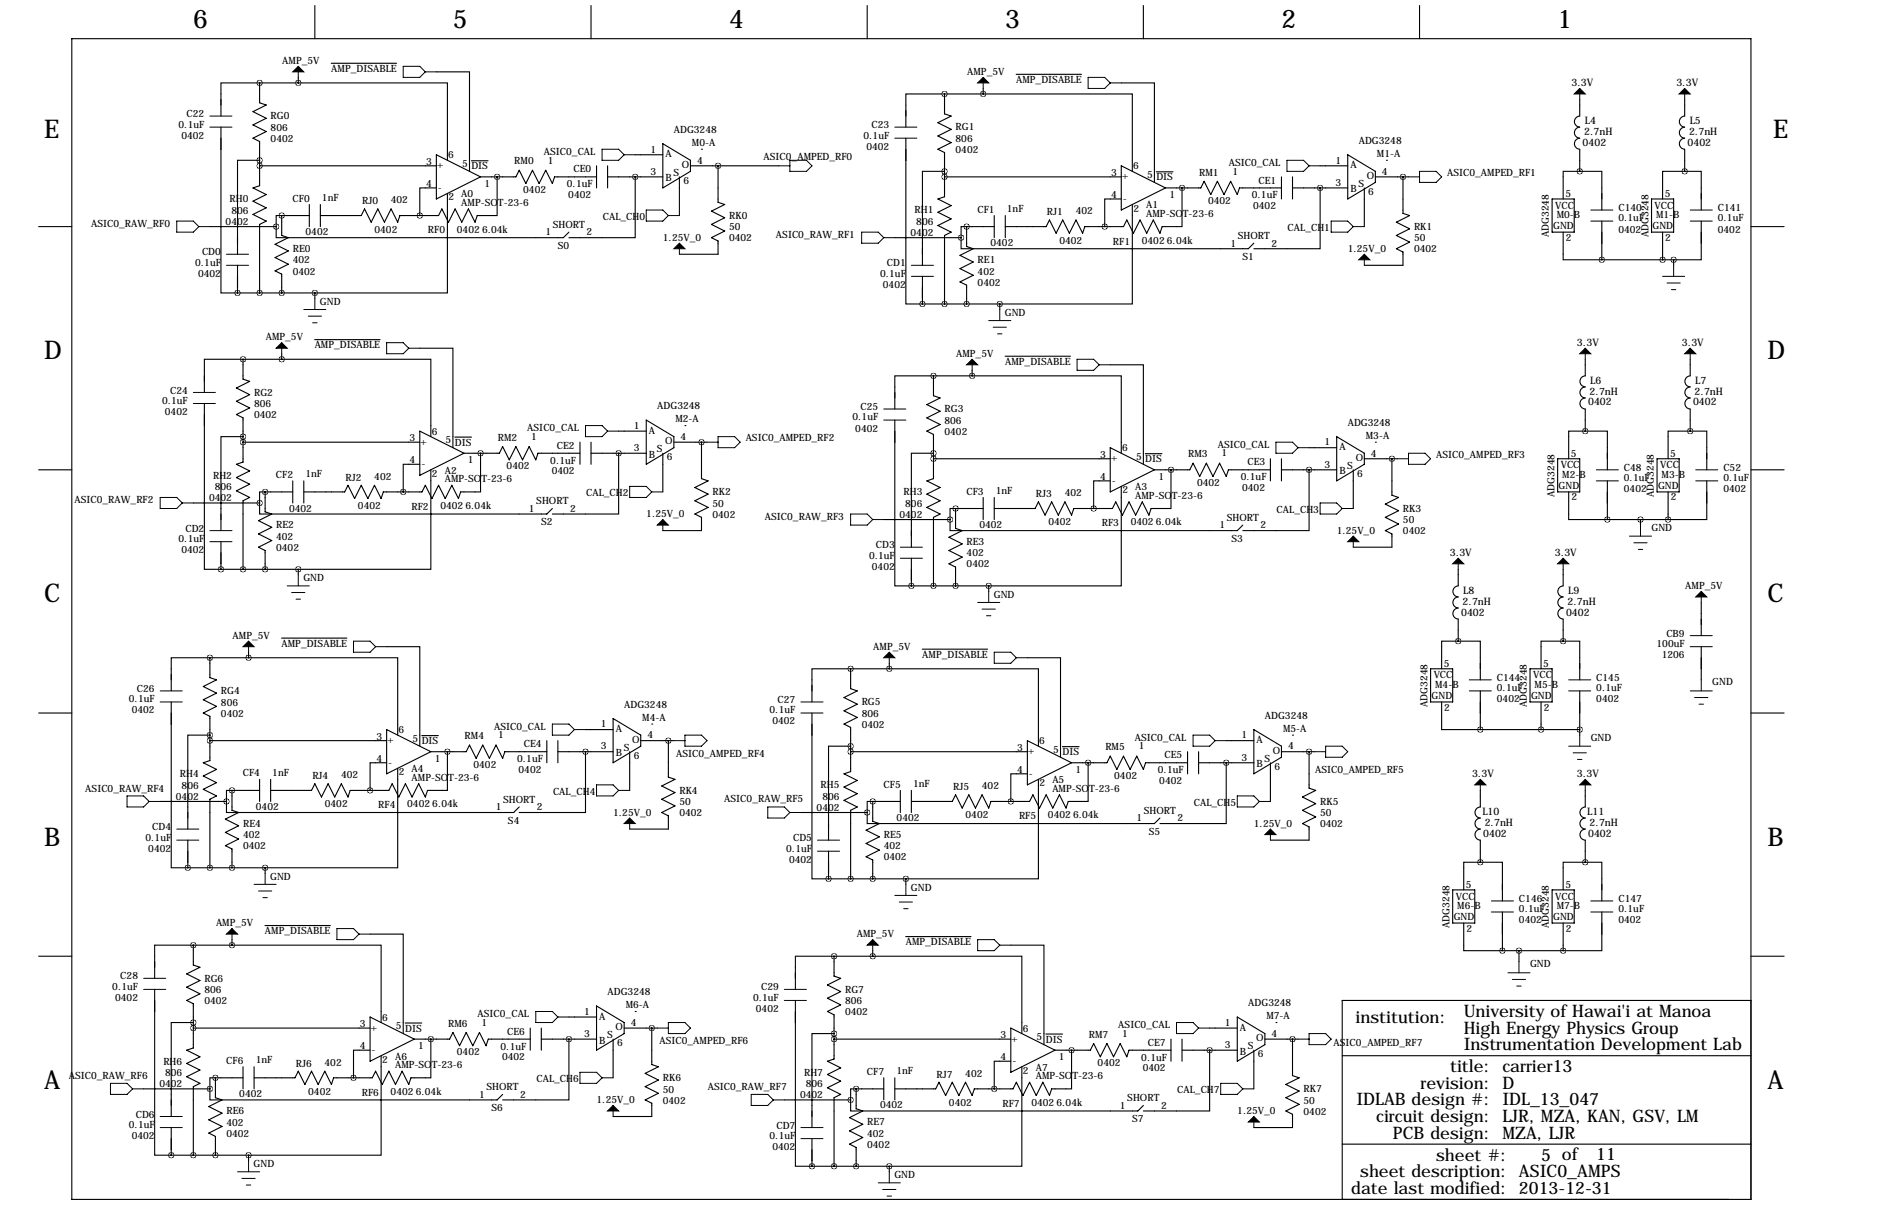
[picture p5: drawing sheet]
<svg xmlns="http://www.w3.org/2000/svg" width="432mm" height="279mm" viewBox="0 0 432 279" stroke-linecap="round" stroke-linejoin="round" font-family="sans-serif">
<defs><g id="words">
<g font-size="5.9">
<text x="44.4" y="6.4">6</text>
<text x="104.1" y="6.4">5</text>
<text x="167.6" y="6.4">4</text>
<text x="231.1" y="6.4">3</text>
<text x="294.6" y="6.4">2</text>
<text x="358.1" y="6.4">1</text>
<text x="10.2" y="31.8">E</text>
<text x="407.7" y="31.8">E</text>
<text x="10.2" y="82.5">D</text>
<text x="406.4" y="82.5">D</text>
<text x="10.2" y="138.4">C</text>
<text x="406.4" y="138.4">C</text>
<text x="10.2" y="194.3">B</text>
<text x="406.4" y="194.3">B</text>
<text x="10.2" y="250.2">A</text>
<text x="406.4" y="250.2">A</text>
</g>
<g font-size="4">
<text x="336.5" y="233.7">University of Hawai'i at Manoa</text>
<text x="311.7" y="234.9">institution:</text>
<text x="336.5" y="237.5">High Energy Physics Group</text>
<text x="336.5" y="241.3">Instrumentation Development Lab</text>
<text x="326.6" y="250.2">revision: D</text>
<text x="333.4" y="246.4">title: carrier13</text>
<text x="311.9" y="254">IDLAB design #: IDL_13_047</text>
<text x="316.4" y="257.8">circuit design: LJR, MZA, KAN, GSV, LM</text>
<text x="320.3" y="261.6">PCB design: MZA, LJR</text>
<text x="330.2" y="266.7">sheet #:</text>
<text x="354.3" y="266.7">5 of</text>
<text x="367" y="266.6">11</text>
<text x="310.7" y="274.3">date last modified: 2013-12-31</text>
<text x="312.7" y="270.5">sheet description: ASIC0_AMPS</text>
</g>
<g font-size="2.4">
<text x="361.3" y="19.8">3.3V</text>
<text x="385.4" y="19.8">3.3V</text>
<text x="364.4" y="28.4">L4</text>
<text x="388.5" y="28.4">L5</text>
<text x="363.9" y="33.5">0402</text>
<text x="364.2" y="31">2.7nH</text>
<text x="388" y="33.5">0402</text>
<text x="388.4" y="31">2.7nH</text>
<text x="362.6" y="79.5">3.3V</text>
<text x="386.7" y="79.5">3.3V</text>
<text x="365.6" y="88.1">L6</text>
<text x="389.8" y="88.1">L7</text>
<text x="365.2" y="93.2">0402</text>
<text x="365.5" y="90.7">2.7nH</text>
<text x="389.3" y="93.2">0402</text>
<text x="389.6" y="90.7">2.7nH</text>
<text x="333.4" y="127.8">3.3V</text>
<text x="357.5" y="127.8">3.3V</text>
<text x="336.4" y="136.4">L8</text>
<text x="360.6" y="136.4">L9</text>
<text x="335.9" y="141.4">0402</text>
<text x="336.3" y="139">2.7nH</text>
<text x="360.1" y="141.4">0402</text>
<text x="360.4" y="139">2.7nH</text>
<text x="338.5" y="178.6">3.3V</text>
<text x="362.6" y="178.6">3.3V</text>
<text x="340.8" y="187.2">L10</text>
<text x="341.4" y="189.8">2.7nH</text>
<text x="365" y="187.2">L11</text>
<text x="365.5" y="189.8">2.7nH</text>
<text x="341" y="192.2">0402</text>
<text x="365.2" y="192.2">0402</text>
</g>
<g font-size="2.3">
<text x="64.9" y="14.7">AMP_5V</text>
<text x="76.2" y="16.5">AMP_DISABLE</text>
<text x="222.4" y="17.3">AMP_5V</text>
<text x="233.6" y="19.1">AMP_DISABLE</text>
<text x="41.1" y="29.3">0.1uF</text>
<text x="42.9" y="26.9">C22</text>
<text x="62.2" y="27.4">RG0</text>
<text x="200.4" y="29.5">C23</text>
<text x="219.7" y="30">RG1</text>
<text x="41.7" y="31.8">0402</text>
<text x="62.2" y="30.1">806</text>
<text x="62.2" y="32.6">0402</text>
<text x="125" y="35.6">ASIC0_CAL</text>
<text x="149.6" y="35.1">1</text>
<text x="154.9" y="30.6">ADG3248</text>
<text x="159.1" y="33.5">M0-A</text>
<text x="198.5" y="31.8">0.1uF</text>
<text x="199.2" y="34.4">0402</text>
<text x="219.7" y="32.6">806</text>
<text x="219.7" y="35.1">0402</text>
<text x="312.4" y="33.1">ADG3248</text>
<text x="98" y="37.8">3</text>
<text x="100.4" y="38.7">+</text>
<text x="103.1" y="36.4">6</text>
<text x="106.3" y="38.4">5</text>
<text x="108.4" y="38.9">DIS</text>
<text x="118.3" y="37.8">RM0</text>
<text x="125.9" y="37.6">1</text>
<text x="131.9" y="39.6">CE0</text>
<text x="149.6" y="40.1">3</text>
<text x="153" y="36.2">A</text>
<text x="153" y="41.6">B</text>
<text x="154.8" y="40.4">S</text>
<text x="156.8" y="38.6">O</text>
<text x="160.3" y="37.6">4</text>
<text x="175.6" y="36.8">ASIC0_AMPED_RF0</text>
<text x="255.5" y="40.4">3</text>
<text x="257.9" y="41.2">+</text>
<text x="260.6" y="38.9">6</text>
<text x="263.8" y="40.9">5</text>
<text x="265.9" y="41.4">DIS</text>
<text x="275.7" y="40.3">RM1</text>
<text x="282.5" y="38.1">ASIC0_CAL</text>
<text x="283.4" y="40.1">1</text>
<text x="307" y="37.6">1</text>
<text x="310.5" y="38.7">A</text>
<text x="314.3" y="41.1">O</text>
<text x="316.6" y="36.1">M1-A</text>
<text x="317.8" y="40.1">4</text>
<text x="332.7" y="40.4">ASIC0_AMPED_RF1</text>
<text x="52.8" y="46.5">RH0</text>
<text x="67.3" y="46.3">CF0</text>
<text x="74" y="46.1">1nF</text>
<text x="83.2" y="46.9">RJ0</text>
<text x="89.9" y="46.7">402</text>
<text x="98" y="42.9">4</text>
<text x="100.7" y="43.8">-</text>
<text x="103.1" y="46.1">2</text>
<text x="106.1" y="45.4">A0</text>
<text x="106.1" y="47.3">AMP-SOT-23-6</text>
<text x="111.4" y="42.9">1</text>
<text x="120.3" y="44.3">0402</text>
<text x="130.3" y="43.1">0.1uF</text>
<text x="130.7" y="45.5">0402</text>
<text x="157.1" y="42.3">6</text>
<text x="255.5" y="45.5">4</text>
<text x="258.2" y="46.4">-</text>
<text x="263.6" y="47.9">A1</text>
<text x="268.9" y="45.5">1</text>
<text x="277.8" y="46.8">0402</text>
<text x="287.8" y="45.6">0.1uF</text>
<text x="289.3" y="42.2">CE1</text>
<text x="307" y="42.7">3</text>
<text x="310.5" y="44.2">B</text>
<text x="312.3" y="43">S</text>
<text x="314.6" y="44.8">6</text>
<text x="357.6" y="47.9">VCC</text>
<text x="359.9" y="45.3">5</text>
<text x="380.4" y="47.9">VCC</text>
<text x="382.8" y="45.3">5</text>
<text x="20.9" y="52.1">ASIC0_RAW_RF0</text>
<text x="51.9" y="51.7">0402</text>
<text x="53.2" y="49.1">806</text>
<text x="86.1" y="53.4">0402</text>
<text x="98.4" y="53.6">RF0</text>
<text x="105.1" y="53.4">0402</text>
<text x="110.8" y="53.4">6.04k</text>
<text x="127.1" y="52.4">SHORT</text>
<text x="138.6" y="50.5">CAL_CH0</text>
<text x="167.6" y="50.3">RK0</text>
<text x="167.6" y="52.9">50</text>
<text x="210.3" y="49">RH1</text>
<text x="210.7" y="51.7">806</text>
<text x="224.7" y="48.9">CF1</text>
<text x="231.5" y="48.7">1nF</text>
<text x="240.7" y="49.5">RJ1</text>
<text x="247.3" y="49.3">402</text>
<text x="260.6" y="48.6">2</text>
<text x="263.6" y="49.9">AMP-SOT-23-6</text>
<text x="288.1" y="48">0402</text>
<text x="296.1" y="53.1">CAL_CH1</text>
<text x="325.1" y="52.8">RK1</text>
<text x="357.1" y="52.7">GND</text>
<text x="357.9" y="50.1">M0-B</text>
<text x="372.1" y="48.5">C140</text>
<text x="372.1" y="50.9">0.1uF</text>
<text x="372.1" y="53.4">0402</text>
<text x="380" y="52.7">GND</text>
<text x="380.8" y="50.1">M1-B</text>
<text x="395" y="48.5">C141</text>
<text x="395" y="50.9">0.1uF</text>
<text x="395" y="53.4">0402</text>
<text x="46.5" y="58.7">CD0</text>
<text x="67.3" y="57.9">RE0</text>
<text x="70.3" y="54">0402</text>
<text x="125.4" y="54.1">1</text>
<text x="128.2" y="57.2">S0</text>
<text x="134.9" y="54.1">2</text>
<text x="152.4" y="55.4">1.25V_0</text>
<text x="167.6" y="55.5">0402</text>
<text x="178.4" y="54.6">ASIC0_RAW_RF1</text>
<text x="209.4" y="54.2">0402</text>
<text x="227.7" y="56.6">0402</text>
<text x="243.6" y="56">0402</text>
<text x="255.9" y="56.2">RF1</text>
<text x="262.5" y="56">0402</text>
<text x="268.3" y="56">6.04k</text>
<text x="282.9" y="56.6">1</text>
<text x="284.6" y="55">SHORT</text>
<text x="285.7" y="59.7">S1</text>
<text x="292.4" y="56.6">2</text>
<text x="309.9" y="57.9">1.25V_0</text>
<text x="325.1" y="55.5">50</text>
<text x="325.1" y="58">0402</text>
<text x="356.1" y="54.5" transform="rotate(-90 356.1 54.5)">ADG3248</text>
<text x="360" y="55.3">2</text>
<text x="379" y="54.5" transform="rotate(-90 379 54.5)">ADG3248</text>
<text x="382.9" y="55.3">2</text>
<text x="44.9" y="61">0.1uF</text>
<text x="45.5" y="63.6">0402</text>
<text x="67.3" y="60.5">402</text>
<text x="67.3" y="63.1">0402</text>
<text x="202.3" y="63.6">0.1uF</text>
<text x="203.9" y="61.2">CD1</text>
<text x="224.8" y="60.5">RE1</text>
<text x="224.8" y="63.1">402</text>
<text x="224.8" y="65.6">0402</text>
<text x="73.6" y="70.1">GND</text>
<text x="203" y="66.1">0402</text>
<text x="231" y="72.6">GND</text>
<text x="61.1" y="78.2">AMP_5V</text>
<text x="72.4" y="80">AMP_DISABLE</text>
<text x="219.8" y="82">AMP_5V</text>
<text x="231.1" y="83.8">AMP_DISABLE</text>
<text x="37.2" y="92.8">0.1uF</text>
<text x="37.9" y="95.3">0402</text>
<text x="39.1" y="90.4">C24</text>
<text x="58.4" y="90.9">RG2</text>
<text x="58.4" y="93.6">806</text>
<text x="151.1" y="94.1">ADG3248</text>
<text x="197.8" y="94.2">C25</text>
<text x="217.2" y="94.7">RG3</text>
<text x="58.4" y="96.1">0402</text>
<text x="94.2" y="101.3">3</text>
<text x="99.3" y="99.9">6</text>
<text x="102.5" y="101.9">5</text>
<text x="114.4" y="101.3">RM2</text>
<text x="121.2" y="99.1">ASIC0_CAL</text>
<text x="122.1" y="101.1">1</text>
<text x="145.7" y="98.6">1</text>
<text x="149.2" y="99.7">A</text>
<text x="155.3" y="97">M2-A</text>
<text x="156.5" y="101.1">4</text>
<text x="171.4" y="101.3">ASIC0_AMPED_RF2</text>
<text x="196" y="96.6">0.1uF</text>
<text x="196.7" y="99.1">0402</text>
<text x="217.2" y="97.4">806</text>
<text x="217.2" y="99.9">0402</text>
<text x="309.9" y="97.9">ADG3248</text>
<text x="314" y="100.8">M3-A</text>
<text x="94.2" y="106.4">4</text>
<text x="96.6" y="102.2">+</text>
<text x="96.9" y="107.3">-</text>
<text x="104.6" y="102.4">DIS</text>
<text x="107.6" y="106.4">1</text>
<text x="116.5" y="107.8">0402</text>
<text x="126.5" y="106.6">0.1uF</text>
<text x="128.1" y="103.1">CE2</text>
<text x="145.7" y="103.6">3</text>
<text x="149.2" y="105.1">B</text>
<text x="151" y="103.9">S</text>
<text x="153" y="102.1">O</text>
<text x="153.3" y="105.8">6</text>
<text x="252.9" y="105.2">3</text>
<text x="255.4" y="106">+</text>
<text x="258" y="103.7">6</text>
<text x="261.2" y="105.7">5</text>
<text x="263.3" y="106.2">DIS</text>
<text x="273.2" y="105.1">RM3</text>
<text x="280" y="102.9">ASIC0_CAL</text>
<text x="280.9" y="104.9">1</text>
<text x="286.8" y="106.9">CE3</text>
<text x="304.5" y="102.4">1</text>
<text x="304.5" y="107.4">3</text>
<text x="307.9" y="103.5">A</text>
<text x="309.8" y="107.7">S</text>
<text x="311.7" y="105.9">O</text>
<text x="315.2" y="104.9">4</text>
<text x="330.2" y="105.2">ASIC0_AMPED_RF3</text>
<text x="358.9" y="107.6">VCC</text>
<text x="361.2" y="105">5</text>
<text x="381.7" y="107.6">VCC</text>
<text x="384.1" y="105">5</text>
<text x="49" y="110">RH2</text>
<text x="49.4" y="112.6">806</text>
<text x="63.5" y="109.8">CF2</text>
<text x="70.2" y="109.6">1nF</text>
<text x="79.4" y="110.4">RJ2</text>
<text x="86.1" y="110.2">402</text>
<text x="99.3" y="109.6">2</text>
<text x="102.3" y="108.9">A2</text>
<text x="102.3" y="110.8">AMP-SOT-23-6</text>
<text x="126.9" y="109">0402</text>
<text x="163.8" y="113.8">RK2</text>
<text x="207.7" y="113.8">RH3</text>
<text x="222.2" y="113.6">CF3</text>
<text x="229" y="113.4">1nF</text>
<text x="252.9" y="110.2">4</text>
<text x="255.6" y="111.1">-</text>
<text x="258.1" y="113.4">2</text>
<text x="261" y="112.7">A3</text>
<text x="266.3" y="110.2">1</text>
<text x="275.2" y="111.6">0402</text>
<text x="285.3" y="110.4">0.1uF</text>
<text x="285.6" y="112.8">0402</text>
<text x="307.9" y="109">B</text>
<text x="312.1" y="109.6">6</text>
<text x="358.4" y="112.4">GND</text>
<text x="359.2" y="109.8">M2-B</text>
<text x="373.4" y="108.2">C48</text>
<text x="373.4" y="110.6">0.1uF</text>
<text x="373.4" y="113.1">0402</text>
<text x="381.2" y="112.4">GND</text>
<text x="382.1" y="109.8">M3-B</text>
<text x="396.2" y="108.2">C52</text>
<text x="396.2" y="110.6">0.1uF</text>
<text x="396.2" y="113.1">0402</text>
<text x="17.1" y="115.6">ASIC0_RAW_RF2</text>
<text x="48.1" y="115.2">0402</text>
<text x="66.5" y="117.5">0402</text>
<text x="82.3" y="116.9">0402</text>
<text x="94.6" y="117.1">RF2</text>
<text x="101.3" y="116.9">0402</text>
<text x="107" y="116.9">6.04k</text>
<text x="121.6" y="117.6">1</text>
<text x="123.3" y="115.9">SHORT</text>
<text x="131.1" y="117.6">2</text>
<text x="134.8" y="114">CAL_CH2</text>
<text x="148.6" y="118.9">1.25V_0</text>
<text x="163.8" y="116.4">50</text>
<text x="163.8" y="119">0402</text>
<text x="175.9" y="119.4">ASIC0_RAW_RF3</text>
<text x="206.8" y="119">0402</text>
<text x="208.1" y="116.4">806</text>
<text x="238.2" y="114.2">RJ3</text>
<text x="244.8" y="114">402</text>
<text x="261" y="114.6">AMP-SOT-23-6</text>
<text x="282.1" y="119.7">SHORT</text>
<text x="293.5" y="117.9">CAL_CH3</text>
<text x="322.6" y="117.6">RK3</text>
<text x="357.4" y="114.2" transform="rotate(-90 357.4 114.2)">ADG3248</text>
<text x="361.3" y="115">2</text>
<text x="380.3" y="114.2" transform="rotate(-90 380.3 114.2)">ADG3248</text>
<text x="384.1" y="115">2</text>
<text x="41.1" y="124.5">0.1uF</text>
<text x="42.6" y="122.2">CD2</text>
<text x="63.5" y="121.4">RE2</text>
<text x="63.5" y="124">402</text>
<text x="124.4" y="120.7">S2</text>
<text x="201.4" y="126">CD3</text>
<text x="222.2" y="125.2">RE3</text>
<text x="225.2" y="121.3">0402</text>
<text x="241.1" y="120.7">0402</text>
<text x="253.3" y="121">RF3</text>
<text x="260" y="120.7">0402</text>
<text x="265.8" y="120.7">6.04k</text>
<text x="280.4" y="121.4">1</text>
<text x="283.2" y="124.5">S3</text>
<text x="289.8" y="121.4">2</text>
<text x="307.3" y="122.7">1.25V_0</text>
<text x="322.6" y="120.2">50</text>
<text x="322.6" y="122.8">0402</text>
<text x="379.7" y="121.9">GND</text>
<text x="41.7" y="127.1">0402</text>
<text x="63.5" y="126.6">0402</text>
<text x="199.8" y="128.4">0.1uF</text>
<text x="200.5" y="130.9">0402</text>
<text x="222.2" y="127.9">402</text>
<text x="222.2" y="130.4">0402</text>
<text x="69.7" y="133.6">GND</text>
<text x="228.5" y="137.4">GND</text>
<text x="387.5" y="135.4">AMP_5V</text>
<text x="53.5" y="146.8">AMP_5V</text>
<text x="64.7" y="148.6">AMP_DISABLE</text>
<text x="200.8" y="149.4">AMP_5V</text>
<text x="380.9" y="148.7">100uF</text>
<text x="383.1" y="146.3">CB9</text>
<text x="212.1" y="151.1">AMP_DISABLE</text>
<text x="329.6" y="155.9">VCC</text>
<text x="332" y="153.3">5</text>
<text x="352.5" y="155.9">VCC</text>
<text x="354.8" y="153.3">5</text>
<text x="382.1" y="151.2">1206</text>
<text x="29.6" y="161.4">0.1uF</text>
<text x="31.5" y="159">C26</text>
<text x="50.8" y="159.5">RG4</text>
<text x="178.8" y="161.5">C27</text>
<text x="329.2" y="160.6">GND</text>
<text x="330" y="158.1">M4-B</text>
<text x="344.2" y="156.5">C144</text>
<text x="344.2" y="158.8">0.1uF</text>
<text x="344.2" y="161.4">0402</text>
<text x="352" y="160.6">GND</text>
<text x="352.8" y="158.1">M5-B</text>
<text x="367" y="156.5">C145</text>
<text x="367" y="158.8">0.1uF</text>
<text x="367" y="161.4">0402</text>
<text x="393.7" y="157.5">GND</text>
<text x="30.3" y="163.9">0402</text>
<text x="50.8" y="162.1">806</text>
<text x="50.8" y="164.7">0402</text>
<text x="113.6" y="167.6">ASIC0_CAL</text>
<text x="138.1" y="167.1">1</text>
<text x="143.5" y="162.6">ADG3248</text>
<text x="147.7" y="165.6">M4-A</text>
<text x="176.9" y="163.9">0.1uF</text>
<text x="177.6" y="166.5">0402</text>
<text x="198.1" y="162.1">RG5</text>
<text x="198.1" y="164.7">806</text>
<text x="198.1" y="167.2">0402</text>
<text x="290.8" y="165.2">ADG3248</text>
<text x="328.2" y="162.4" transform="rotate(-90 328.2 162.4)">ADG3248</text>
<text x="332.1" y="163.3">2</text>
<text x="351.1" y="162.4" transform="rotate(-90 351.1 162.4)">ADG3248</text>
<text x="354.9" y="163.3">2</text>
<text x="86.6" y="169.9">3</text>
<text x="89" y="170.8">+</text>
<text x="91.6" y="168.5">6</text>
<text x="94.8" y="170.4">5</text>
<text x="97" y="171">DIS</text>
<text x="106.8" y="169.9">RM4</text>
<text x="114.5" y="169.7">1</text>
<text x="120.4" y="171.7">CE4</text>
<text x="138.1" y="172.2">3</text>
<text x="141.6" y="168.2">A</text>
<text x="141.6" y="173.7">B</text>
<text x="143.4" y="172.5">S</text>
<text x="145.4" y="170.7">O</text>
<text x="148.8" y="169.7">4</text>
<text x="155.4" y="173.9">ASIC0_AMPED_RF4</text>
<text x="233.9" y="172.5">3</text>
<text x="236.3" y="173.3">+</text>
<text x="239" y="171">6</text>
<text x="242.2" y="173">5</text>
<text x="244.3" y="173.5">DIS</text>
<text x="254.1" y="172.4">RM5</text>
<text x="260.9" y="170.2">ASIC0_CAL</text>
<text x="261.8" y="172.2">1</text>
<text x="285.4" y="169.7">1</text>
<text x="288.9" y="170.8">A</text>
<text x="292.7" y="173.2">O</text>
<text x="295" y="168.1">M5-A</text>
<text x="296.2" y="172.2">4</text>
<text x="365.8" y="170.2">GND</text>
<text x="41.4" y="178.6">RH4</text>
<text x="55.8" y="178.4">CF4</text>
<text x="62.6" y="178.2">1nF</text>
<text x="71.8" y="179">RJ4</text>
<text x="78.4" y="178.8">402</text>
<text x="86.6" y="175">4</text>
<text x="89.3" y="175.9">-</text>
<text x="91.7" y="178.1">2</text>
<text x="94.6" y="177.4">A4</text>
<text x="94.6" y="179.4">AMP-SOT-23-6</text>
<text x="100" y="175">1</text>
<text x="108.9" y="176.4">0402</text>
<text x="118.9" y="175.1">0.1uF</text>
<text x="119.2" y="177.6">0402</text>
<text x="145.7" y="174.4">6</text>
<text x="233.9" y="177.5">4</text>
<text x="236.6" y="178.5">-</text>
<text x="242" y="180">A5</text>
<text x="247.3" y="177.5">1</text>
<text x="256.2" y="178.9">0402</text>
<text x="266.2" y="177.7">0.1uF</text>
<text x="267.8" y="174.2">CE5</text>
<text x="285.4" y="174.8">3</text>
<text x="288.9" y="176.3">B</text>
<text x="290.7" y="175">S</text>
<text x="293" y="176.9">6</text>
<text x="302.4" y="177.6">ASIC0_AMPED_RF5</text>
<text x="19.6" y="181.9">ASIC0_RAW_RF4</text>
<text x="40.4" y="183.7">0402</text>
<text x="41.8" y="181.2">806</text>
<text x="74.7" y="185.5">0402</text>
<text x="87" y="185.7">RF4</text>
<text x="93.6" y="185.5">0402</text>
<text x="99.4" y="185.5">6.04k</text>
<text x="115.7" y="184.5">SHORT</text>
<text x="127.2" y="182.6">CAL_CH4</text>
<text x="156.2" y="182.4">RK4</text>
<text x="156.2" y="185">50</text>
<text x="166.5" y="184.3">ASIC0_RAW_RF5</text>
<text x="188.7" y="181.1">RH5</text>
<text x="189.1" y="183.7">806</text>
<text x="203.2" y="180.9">CF5</text>
<text x="209.9" y="180.7">1nF</text>
<text x="219.1" y="181.6">RJ5</text>
<text x="225.8" y="181.3">402</text>
<text x="239" y="180.7">2</text>
<text x="242" y="182">AMP-SOT-23-6</text>
<text x="266.6" y="180.1">0402</text>
<text x="274.5" y="185.2">CAL_CH5</text>
<text x="303.5" y="184.9">RK5</text>
<text x="35" y="190.8">CD4</text>
<text x="55.9" y="190">RE4</text>
<text x="58.8" y="186.1">0402</text>
<text x="114" y="186.2">1</text>
<text x="116.8" y="189.2">S4</text>
<text x="123.4" y="186.2">2</text>
<text x="141" y="187.5">1.25V_0</text>
<text x="156.2" y="187.5">0402</text>
<text x="187.8" y="186.3">0402</text>
<text x="206.2" y="188.7">0402</text>
<text x="222" y="188">0402</text>
<text x="234.3" y="188.3">RF5</text>
<text x="241" y="188">0402</text>
<text x="246.7" y="188">6.04k</text>
<text x="261.3" y="188.7">1</text>
<text x="263" y="187">SHORT</text>
<text x="264.1" y="191.8">S5</text>
<text x="270.8" y="188.7">2</text>
<text x="288.3" y="190">1.25V_0</text>
<text x="303.5" y="187.5">50</text>
<text x="303.5" y="190.1">0402</text>
<text x="33.4" y="193.1">0.1uF</text>
<text x="34.1" y="195.7">0402</text>
<text x="55.9" y="192.6">402</text>
<text x="55.9" y="195.2">0402</text>
<text x="180.8" y="195.7">0.1uF</text>
<text x="182.3" y="193.3">CD5</text>
<text x="203.2" y="192.5">RE5</text>
<text x="203.2" y="195.2">402</text>
<text x="203.2" y="197.7">0402</text>
<text x="62.1" y="202.2">GND</text>
<text x="181.4" y="198.2">0402</text>
<text x="209.4" y="204.7">GND</text>
<text x="334.7" y="206.7">VCC</text>
<text x="335.1" y="208.9">M6-B</text>
<text x="337.1" y="204.1">5</text>
<text x="349.2" y="207.3">C146</text>
<text x="349.2" y="209.6">0.1uF</text>
<text x="357.6" y="206.7">VCC</text>
<text x="357.9" y="208.9">M7-B</text>
<text x="359.9" y="204.1">5</text>
<text x="372.1" y="207.3">C147</text>
<text x="372.1" y="209.6">0.1uF</text>
<text x="49.7" y="212.9">AMP_5V</text>
<text x="60.9" y="214.6">AMP_DISABLE</text>
<text x="197" y="215.4">AMP_5V</text>
<text x="333.3" y="213.2" transform="rotate(-90 333.3 213.2)">ADG3248</text>
<text x="334.2" y="211.4">GND</text>
<text x="337.2" y="214.1">2</text>
<text x="349.2" y="212.2">0402</text>
<text x="356.1" y="213.2" transform="rotate(-90 356.1 213.2)">ADG3248</text>
<text x="357.1" y="211.4">GND</text>
<text x="360" y="214.1">2</text>
<text x="372.1" y="212.2">0402</text>
<text x="208.2" y="217.2">AMP_DISABLE</text>
<text x="25.8" y="227.4">0.1uF</text>
<text x="27.7" y="225">C28</text>
<text x="47" y="225.6">RG6</text>
<text x="175" y="227.6">C29</text>
<text x="351.8" y="222.2">GND</text>
<text x="26.5" y="230">0402</text>
<text x="47" y="228.2">806</text>
<text x="47" y="230.7">0402</text>
<text x="109.8" y="233.7">ASIC0_CAL</text>
<text x="134.3" y="233.2">1</text>
<text x="139.7" y="228.7">ADG3248</text>
<text x="143.9" y="231.6">M6-A</text>
<text x="173.1" y="230">0.1uF</text>
<text x="173.8" y="232.5">0402</text>
<text x="194.3" y="228.1">RG7</text>
<text x="194.3" y="230.7">806</text>
<text x="194.3" y="233.3">0402</text>
<text x="287" y="231.2">ADG3248</text>
<text x="82.8" y="236">3</text>
<text x="85.2" y="236.8">+</text>
<text x="87.8" y="234.5">6</text>
<text x="91" y="236.5">5</text>
<text x="93.2" y="237">DIS</text>
<text x="103" y="235.9">RM6</text>
<text x="110.7" y="235.7">1</text>
<text x="116.6" y="237.7">CE6</text>
<text x="134.3" y="238.3">3</text>
<text x="137.8" y="234.3">A</text>
<text x="137.8" y="239.8">B</text>
<text x="139.6" y="238.5">S</text>
<text x="141.5" y="236.7">O</text>
<text x="145" y="235.7">4</text>
<text x="151.6" y="240">ASIC0_AMPED_RF6</text>
<text x="230.1" y="238.5">3</text>
<text x="232.5" y="239.4">+</text>
<text x="235.2" y="237">6</text>
<text x="238.4" y="239">5</text>
<text x="240.5" y="239.6">DIS</text>
<text x="250.3" y="238.5">RM7</text>
<text x="257.1" y="236.2">ASIC0_CAL</text>
<text x="258" y="238.2">1</text>
<text x="281.6" y="235.7">1</text>
<text x="285.1" y="236.8">A</text>
<text x="288.9" y="239.3">O</text>
<text x="291.2" y="234.2">M7-A</text>
<text x="292.4" y="238.3">4</text>
<text x="37.6" y="244.6">RH6</text>
<text x="52" y="244.4">CF6</text>
<text x="58.8" y="244.2">1nF</text>
<text x="68" y="245.1">RJ6</text>
<text x="74.6" y="244.8">402</text>
<text x="82.8" y="241">4</text>
<text x="85.4" y="242">-</text>
<text x="87.9" y="244.2">2</text>
<text x="90.8" y="243.5">A6</text>
<text x="90.8" y="245.5">AMP-SOT-23-6</text>
<text x="96.2" y="241">1</text>
<text x="105.1" y="242.4">0402</text>
<text x="115.1" y="241.2">0.1uF</text>
<text x="115.4" y="243.6">0402</text>
<text x="141.9" y="240.4">6</text>
<text x="230.1" y="243.6">4</text>
<text x="232.8" y="244.5">-</text>
<text x="243.5" y="243.6">1</text>
<text x="252.4" y="244.9">0402</text>
<text x="262.4" y="243.7">0.1uF</text>
<text x="263.9" y="240.3">CE7</text>
<text x="281.6" y="240.8">3</text>
<text x="285.1" y="242.3">B</text>
<text x="286.9" y="241.1">S</text>
<text x="289.2" y="243">6</text>
<text x="306.6" y="240.4">ASIC0_AMPED_RF7</text>
<text x="15.8" y="247.9">ASIC0_RAW_RF6</text>
<text x="36.6" y="249.8">0402</text>
<text x="38" y="247.2">806</text>
<text x="70.9" y="251.5">0402</text>
<text x="83.2" y="251.8">RF6</text>
<text x="89.8" y="251.5">0402</text>
<text x="95.6" y="251.5">6.04k</text>
<text x="111.9" y="250.5">SHORT</text>
<text x="123.3" y="248.7">CAL_CH6</text>
<text x="152.4" y="248.4">RK6</text>
<text x="152.4" y="251">50</text>
<text x="162.7" y="250.3">ASIC0_RAW_RF7</text>
<text x="184.9" y="247.1">RH7</text>
<text x="185.3" y="249.8">806</text>
<text x="199.3" y="247">CF7</text>
<text x="206.1" y="246.8">1nF</text>
<text x="215.3" y="247.6">RJ7</text>
<text x="221.9" y="247.4">402</text>
<text x="235.2" y="246.7">2</text>
<text x="238.2" y="246">A7</text>
<text x="238.2" y="248">AMP-SOT-23-6</text>
<text x="262.7" y="246.2">0402</text>
<text x="270.7" y="251.2">CAL_CH7</text>
<text x="299.7" y="251">RK7</text>
<text x="31.2" y="256.8">CD6</text>
<text x="52.1" y="256">RE6</text>
<text x="55" y="252.2">0402</text>
<text x="110.2" y="252.2">1</text>
<text x="113" y="255.3">S6</text>
<text x="119.6" y="252.2">2</text>
<text x="137.2" y="253.5">1.25V_0</text>
<text x="152.4" y="253.6">0402</text>
<text x="184" y="252.3">0402</text>
<text x="202.3" y="254.7">0402</text>
<text x="218.2" y="254.1">0402</text>
<text x="230.5" y="254.3">RF7</text>
<text x="237.1" y="254.1">0402</text>
<text x="242.9" y="254.1">6.04k</text>
<text x="257.5" y="254.8">1</text>
<text x="259.2" y="253.1">SHORT</text>
<text x="260.3" y="257.8">S7</text>
<text x="267" y="254.8">2</text>
<text x="284.5" y="256">1.25V_0</text>
<text x="299.7" y="253.6">50</text>
<text x="299.7" y="256.1">0402</text>
<text x="29.6" y="259.2">0.1uF</text>
<text x="30.3" y="261.7">0402</text>
<text x="52.1" y="258.7">402</text>
<text x="52.1" y="261.2">0402</text>
<text x="176.9" y="261.7">0.1uF</text>
<text x="178.5" y="259.3">CD7</text>
<text x="199.4" y="258.6">RE7</text>
<text x="199.4" y="261.2">402</text>
<text x="199.4" y="263.7">0402</text>
<text x="58.3" y="268.2">GND</text>
<text x="177.6" y="264.2">0402</text>
<text x="205.6" y="270.8">GND</text>
</g>
</g></defs>
<g fill="none" stroke="#000" stroke-width=".25">
<path d="M16.5 8.9h386.1v266.7h-386.1zM59.7 19.1h-8.9v7.6M59.7 19.1v4.5l1.5 .5-3 1.6 3 1.5-3 1.5 3 1.5-3 1.6 1.5 .7v10.2l-1.5 .5 3 1.5-3 1.5 3 1.6-3 1.5 3 1.5-1.5 .8v15.7M59.7 19.1h8.9M68.6 19.1h34.3v17.7M68.6 17.8v1.3M72.4 1.3v7.6M76.2 14.5h15M100.3 16.5h7.6v22.9M135.9 1.3v7.6M199.4 1.3v7.6M233.6 17.1h15.1"/>
<path d="M257.8 19.1h7.6v22.8M262.9 1.3v7.6M326.4 1.3v7.6M50.8 29.2v38.1h3.8M59.7 36.8h-5.1v21.6M59.7 38.1h40.6M100.3 35.6l10.2 5-10.2 5.1zM108.4 36.9h3.8M137.2 38.1v5.1M139.7 38.1v5.1M146 35.6h6.4M152.4 33l6.3 3.8v2.6l-6.3 3.8z"/>
<path d="M158.7 38.1h20.4M161.3 34.3h.1M165.1 38.1v8.4l1.5 .5-3 1.5 3 1.5-3 1.6 3 1.5-3 1.5 1.5 .8v3h-8.9M208.3 31.8v38h3.8M217.2 39.4h-5.1v21.6M217.2 21.6h-8.9v7.6M217.2 21.6v4.6l1.5 .5-3.1 1.5 3.1 1.5-3.1 1.5 3.1 1.6-3.1 1.5 1.6 .8v10.1l-1.6 .5 3.1 1.5-3.1 1.6 3.1 1.5-3.1 1.5 3.1 1.5-1.5 .8v15.7M217.2 21.6h8.9M226.1 21.6h34.2v17.8M226.1 20.3v1.3M257.8 38.1l10.2 5.1-10.2 5.1zM265.9 39.5h3.8"/>
<path d="M303.5 38.1h6.4M309.9 35.6l6.3 3.8v2.5l-6.3 3.8zM318.8 36.8h.1M363.2 22.9v3.8a1.27 1.27 0 0 0-1.2 1.2 1.27 1.27 0 0 0 1.2 1.3 1.27 1.27 0 0 0-1.2 1.3 1.27 1.27 0 0 0 1.2 1.3 1.27 1.27 0 0 0-1.2 1.2 1.27 1.27 0 0 0 1.2 1.3v5.1M363.2 39.4h-3.8v6.3M363.2 39.4h5.1v8.9M387.3 31.8a1.27 1.27 0 0 0-1.2 1.2 1.27 1.27 0 0 0 1.2 1.3M387.3 29.2a1.27 1.27 0 0 0-1.2 1.3 1.27 1.27 0 0 0 1.2 1.2M387.3 22.9v3.8a1.27 1.27 0 0 0-1.2 1.2 1.27 1.27 0 0 0 1.2 1.3M387.3 39.4h3.9v8.9M387.3 39.4h-5v6.3M387.3 34.3v5.1"/>
<path d="M8.9 52.1h7.6M48.3 52.1h15.2M63.5 52.1v2.5h66l1.3-1.3M64.8 49.5h-1.3v2.6M64.8 49.5v4.6l1.5 .5-3.1 1.5 3.1 1.6-3.1 1.5 3.1 1.5-3.1 1.5 1.6 .8v4.3M64.8 49.5h6.3M71.1 47v5.1M73.7 47v5.1M100.3 43.2h-3.8v6.3M102.9 44.4v22.9h-30.5M110.5 40.6h8.1l.8-1.5 1.5 3.1 1.5-3.1 1.6 3.1 1.5-3.1 1.5 3.1 .5-1.6h9.7M114.3 40.6v8.9h-4.6l-.5 1.6-1.5-3.1-1.5 3.1-1.6-3.1-1.5 3.1-1.5-3.1-.8 1.5h-8.9l-.5 1.6-1.5-3.1-1.5 3.1-1.5-3.1-1.6 3.1-1.5-3.1-.7 1.5h-9.4"/>
<path d="M139.7 40.6h12.7M146 40.6v14h-15.2M156.2 40.6v8.9M205.7 54.6h15.3M217.2 40.6h40.6M221 54.6v2.6h66l1.3-1.3M222.2 52.1h-1.2v2.5M222.2 52.1h6.4M222.2 52.1v4.5l1.6 .6-3.1 1.5 3.1 1.5-3.1 1.5 3.1 1.5-3.1 1.6 1.5 .7v4.3M228.6 49.5v5.1M231.1 49.5v5.1M257.8 45.7h-3.8v6.4"/>
<path d="M260.3 47v22.8h-30.4M268 43.2h8.1l.8-1.5 1.5 3 1.5-3 1.5 3 1.6-3 1.5 3 .5-1.5h9.6M271.8 43.2v8.9h-4.6l-.5 1.5-1.5-3.1-1.5 3.1-1.6-3.1-1.5 3.1-1.5-3.1-.8 1.6h-8.9l-.5 1.5-1.5-3.1-1.5 3.1-1.6-3.1-1.5 3.1-1.5-3.1-.8 1.6h-9.4M294.6 40.6v5.1M297.2 43.2h12.7M297.2 40.6v5.1M303.5 43.2v14h-15.2M313.7 43.2v8.9M316.2 40.6h7.6M322.6 40.6v8.4l1.5 .5-3 1.6 3 1.5-3 1.5 3 1.5-3 1.6 1.5 .7v3.1h-8.9M356.9 45.7h5v7.6h-5zM359.4 53.3v6.4h8.9"/>
<path d="M368.3 50.8v8.9M368.3 59.7h16.5M379.7 45.7h5.1v7.6h-5.1zM382.3 53.3v6.4M384.8 59.7v1.3M391.2 50.8v8.9h-6.4M402.6 52.1h7.6M54.6 61v6.3M54.6 67.3h17.8M72.4 78h15M72.4 67.3v1.3M212.1 63.5v6.3"/>
<path d="M212.1 69.8h17.8M229.9 69.8v1.3M47 92.7v38.1h3.8M55.9 82.5h-8.9v7.7M55.9 82.5v4.6l1.5 .5-3 1.6 3 1.5-3 1.5 3 1.5-3 1.5 1.5 .8v10.2l-1.5 .5 3 1.5-3 1.5 3 1.6-3 1.5 3 1.5-1.5 .8v15.7M55.9 82.5h8.9M64.8 82.5h34.3v17.8M64.8 81.3v1.2M96.5 80h7.6v22.9M96.5 99.1l10.2 5-10.2 5.1zM142.2 99.1h6.4M148.6 96.5l6.3 3.8v2.6l-6.3 3.8z"/>
<path d="M157.5 97.8h.1M205.7 96.5v38.1h3.8M214.6 86.4h-8.9v7.6M214.6 86.4v4.5l1.6 .5-3.1 1.6 3.1 1.5-3.1 1.5 3.1 1.5-3.1 1.6 1.5 .7v10.2l-1.5 .5 3.1 1.5-3.1 1.5 3.1 1.6-3.1 1.5 3.1 1.5-1.6 .8v15.7M214.6 86.4h8.9M223.5 86.4h34.3v17.7M223.5 85.1v1.3M231.1 81.8h15M255.3 83.8h7.6v22.9M364.5 82.5v3.9a1.27 1.27 0 0 0-1.2 1.2 1.27 1.27 0 0 0 1.2 1.3 1.27 1.27 0 0 0-1.2 1.3 1.27 1.27 0 0 0 1.2 1.2 1.27 1.27 0 0 0-1.2 1.3 1.27 1.27 0 0 0 1.2 1.3v5.1M364.5 99.1h-3.8v6.3M364.5 99.1h5.1v8.8"/>
<path d="M388.6 82.5v3.9a1.27 1.27 0 0 0-1.2 1.2 1.27 1.27 0 0 0 1.2 1.3 1.27 1.27 0 0 0-1.2 1.3 1.27 1.27 0 0 0 1.2 1.2 1.27 1.27 0 0 0-1.2 1.3 1.27 1.27 0 0 0 1.2 1.3v5.1M388.6 99.1h-5.1v6.3M388.6 99.1h3.8v8.8M8.9 107.9h7.6M44.4 115.6h15.3M55.9 100.3h-5.1v21.6M55.9 101.6h40.6M59.7 115.6v2.5h66l1.3-1.3M61 113h-1.3v2.6M61 113h6.3M61 113v4.6l1.5 .5-3.1 1.5 3.1 1.6-3.1 1.5 3.1 1.5-3.1 1.5 1.6 .8v4.3M67.3 110.5v5.1"/>
<path d="M69.8 110.5v5.1M96.5 106.7h-3.8v6.3M99.1 107.9v22.9h-30.5M104.6 100.4h3.8M106.7 104.1h8.1l.8-1.5 1.5 3.1 1.5-3.1 1.5 3.1 1.6-3.1 1.5 3.1 .5-1.6h9.6M110.5 104.1v8.9h-4.6l-.5 1.6-1.5-3.1-1.5 3.1-1.6-3.1-1.5 3.1-1.5-3.1-.8 1.5h-8.9l-.5 1.6-1.5-3.1-1.5 3.1-1.5-3.1-1.6 3.1-1.5-3.1-.8 1.5h-9.4M133.3 101.6v5.1M135.9 101.6v5.1M135.9 104.1h12.7M142.2 104.1v14h-15.2M152.4 104.1v8.9M154.9 101.6h7.7"/>
<path d="M161.3 101.6v8.4l1.5 .5-3 1.5 3 1.5-3 1.6 3 1.5-3 1.5 1.5 .8v3h-8.9M203.2 119.4h15.2M214.6 104.1h-5.1v21.6M214.6 105.4h40.7M218.4 119.4v2.5h66.1l1.3-1.2M219.7 116.8h-1.3v2.6M219.7 116.8v4.6l1.5 .5-3 1.5 3 1.6-3 1.5 3 1.5-3 1.5 1.5 .8v4.3M219.7 116.8h6.4M226.1 114.3v5.1M228.6 114.3v5.1M255.3 110.5h-3.8v6.3M255.3 102.9l10.1 5-10.1 5.1z"/>
<path d="M257.8 111.8v22.8h-30.5M263.3 104.2h3.9M265.4 107.9h8.2l.7-1.5 1.5 3.1 1.6-3.1 1.5 3.1 1.5-3.1 1.5 3.1 .5-1.6h9.7M269.2 107.9v8.9h-4.5l-.5 1.6-1.6-3.1-1.5 3.1-1.5-3.1-1.5 3.1-1.6-3.1-.7 1.5h-8.9l-.5 1.6-1.5-3.1-1.6 3.1-1.5-3.1-1.5 3.1-1.5-3.1-.8 1.5h-9.4M292.1 105.4v5.1M294.6 107.9h12.7M294.6 105.4v5.1M301 107.9v14h-15.2M301 102.9h6.3M307.3 100.3l6.4 3.8v2.6l-6.4 3.8zM311.1 107.9v8.9M313.7 105.4h7.6"/>
<path d="M316.2 101.6h.1M320 105.4v8.4l1.6 .5-3.1 1.5 3.1 1.5-3.1 1.6 3.1 1.5-3.1 1.5 1.5 .8v3h-8.9M358.1 105.4h5.1v7.6h-5.1zM360.7 113v6.4h8.9M369.6 110.5v8.9M369.6 119.4h13.9M377.2 119.4v1.3M381 105.4h5.1v7.6h-5.1zM383.5 113v6.4M392.4 110.5v8.9h-8.9M402.6 107.9h7.6M50.8 124.5v6.3"/>
<path d="M50.8 130.8h17.8M68.6 130.8v1.3M209.5 128.3v6.3M209.5 134.6h17.8M227.3 134.6v1.3M335.3 130.8v3.8a1.27 1.27 0 0 0-1.2 1.3 1.27 1.27 0 0 0 1.2 1.3 1.27 1.27 0 0 0-1.2 1.2 1.27 1.27 0 0 0 1.2 1.3 1.27 1.27 0 0 0-1.2 1.3 1.27 1.27 0 0 0 1.2 1.2v5.1M359.4 139.7a1.27 1.27 0 0 0-1.2 1.3 1.27 1.27 0 0 0 1.2 1.2M359.4 137.2a1.27 1.27 0 0 0-1.2 1.2 1.27 1.27 0 0 0 1.2 1.3M359.4 130.8v3.8a1.27 1.27 0 0 0-1.2 1.3 1.27 1.27 0 0 0 1.2 1.3M391.2 138.4v7.6M48.3 151.1h-8.9v7.7M48.3 151.1v4.6l1.5 .5-3.1 1.5 3.1 1.6-3.1 1.5 3.1 1.5-3.1 1.5 1.6 .8v10.2l-1.6 .5 3.1 1.5-3.1 1.5 3.1 1.5-3.1 1.6 3.1 1.5-1.5 .7v15.8"/>
<path d="M48.3 151.1h8.8M57.1 151.1h34.3v17.8M57.1 149.9v1.2M64.7 146.6h15.1M88.9 148.6h7.6v22.8M195.6 153.7h-8.9v7.6M195.6 153.7h8.9M195.6 153.7v4.5l1.5 .6-3 1.5 3 1.5-3 1.5 3 1.5-3 1.6 1.5 .7v10.2l-1.5 .5 3 1.5-3 1.5 3 1.6-3 1.5 3 1.5-1.5 .8v15.7M204.5 153.7h34.3v17.7M204.5 152.4v1.3M212.1 149.2h15M236.2 151.1h7.6v22.9"/>
<path d="M328.9 153.7h5.1v7.6h-5.1zM335.3 147.3h-3.8v6.4M335.3 147.3h5.1v8.9M340.4 158.8v8.8M351.8 153.7h5.1v7.6h-5.1zM359.4 147.3h-5.1v6.4M359.4 147.3h3.8v8.9M359.4 142.2v5.1M363.2 158.8v10.1M391.2 148.6v7.6M8.9 163.8h7.6M39.4 161.3v38.1h3.8"/>
<path d="M48.3 168.9h-5.1v21.6M48.3 170.2h40.6M59.7 179.1v5M62.2 179.1v5M88.9 175.3h-3.8v6.3M88.9 167.6l10.2 5.1-10.2 5.1zM91.4 176.5v22.9h-30.4M97 169h3.8M99.1 172.7h8.1l.7-1.5 1.6 3 1.5-3 1.5 3 1.5-3 1.6 3 .5-1.5h9.6M102.9 172.7v8.9h-4.6l-.5 1.5-1.5-3-1.6 3-1.5-3-1.5 3-1.5-3-.8 1.5h-8.9l-.5 1.5-1.5-3-1.5 3-1.6-3-1.5 3-1.5-3-.8 1.5h-9.4M125.7 170.2v5.1M128.3 172.7h12.7"/>
<path d="M128.3 170.2v5.1M134.6 172.7v14h-15.2M134.6 167.6h6.4M141 165.1l6.3 3.8v2.5l-6.3 3.9zM144.8 172.7v8.9M147.3 170.2h7.6M149.9 166.4h.1M153.7 170.2v8.4l1.5 .5-3.1 1.5 3.1 1.5-3.1 1.5 3.1 1.6-3.1 1.5 1.6 .8v3h-8.9M186.7 163.8v38.1h3.8M195.6 171.4h-5.1v21.6M195.6 172.7h40.6M236.2 177.8h-3.8v6.3"/>
<path d="M236.2 170.2l10.2 5.1-10.2 5zM238.8 179.1v22.8h-30.5M244.3 171.6h3.8M246.4 175.3h8.1l.8-1.6 1.5 3.1 1.5-3.1 1.5 3.1 1.6-3.1 1.5 3.1 .5-1.5h9.6M250.2 175.3v8.8h-4.6l-.5 1.6-1.5-3.1-1.5 3.1-1.6-3.1-1.5 3.1-1.5-3.1-.8 1.5h-8.9l-.5 1.6-1.5-3.1-1.5 3.1-1.5-3.1-1.6 3.1-1.5-3.1-.8 1.5h-9.4M273 172.7v5.1M275.6 175.3h12.7M275.6 172.7v5.1M281.9 175.3v13.9h-15.2M281.9 170.2h6.4M288.3 167.6l6.3 3.8v2.6l-6.3 3.8zM292.1 175.3v8.8"/>
<path d="M294.6 172.7h7.7M297.2 168.9h.1M301 172.7v8.4l1.5 .5-3 1.5 3 1.6-3 1.5 3 1.5-3 1.5 1.5 .8v3h-8.9M331.5 161.3v6.3h8.9M340.4 167.6h22.8M354.3 161.3v6.3M402.6 163.8h7.6M36.8 184.1h15.3M43.2 193v6.4M43.2 199.4h17.8M52.1 184.1v2.6h66l1.3-1.3M53.3 181.6h-1.2v2.5"/>
<path d="M53.3 181.6v4.6l1.6 .5-3.1 1.5 3.1 1.5-3.1 1.6 3.1 1.5-3.1 1.5 1.5 .8v4.3M53.3 181.6h6.4M61 199.4v1.3M184.1 186.7h15.3M190.5 195.6v6.3M199.4 186.7v2.5h66l1.3-1.2M200.7 184.1h-1.3v2.6M200.7 184.1v4.6l1.5 .5-3.1 1.6 3.1 1.5-3.1 1.5 3.1 1.5-3.1 1.5 1.6 .8v4.3M200.7 184.1h6.3M207 181.6v5.1M209.5 181.6v5.1M340.4 181.6v3.8a1.27 1.27 0 0 0-1.3 1.3 1.27 1.27 0 0 0 1.3 1.3 1.27 1.27 0 0 0-1.3 1.2 1.27 1.27 0 0 0 1.3 1.3 1.27 1.27 0 0 0-1.3 1.3 1.27 1.27 0 0 0 1.2 1.2l.1 5.1"/>
<path d="M340.4 198.1h-3.9v6.4M340.4 198.1h5v8.9M364.5 181.6v3.8a1.27 1.27 0 0 0-1.2 1.3 1.27 1.27 0 0 0 1.2 1.3 1.27 1.27 0 0 0-1.2 1.2 1.27 1.27 0 0 0 1.2 1.3 1.27 1.27 0 0 0-1.2 1.3 1.27 1.27 0 0 0 1.2 1.2v5.1M364.5 198.1h-5.1v6.4M364.5 198.1h3.8v8.9M8.9 219.7h7.6M44.4 217.2h-8.8v7.6M44.4 217.2v4.5l1.6 .5-3.1 1.6 3.1 1.5-3.1 1.5 3.1 1.5-3.1 1.6 1.5 .7v10.2l-1.5 .5 3.1 1.5-3.1 1.5 3.1 1.6-3.1 1.5 3.1 1.5-1.6 .8v15.7M44.4 217.2h8.9M53.3 217.2h34.3v17.7M53.3 215.9v1.3M60.9 212.7h15"/>
<path d="M85.1 214.6h7.6v22.9M190.5 201.9h17.8M191.8 219.7h-8.9v7.6M191.8 219.7h8.9M191.8 219.7v4.6l1.5 .5-3.1 1.5 3.1 1.5-3.1 1.6 3.1 1.5-3.1 1.5 1.6 .8v10.1l-1.6 .5 3.1 1.6-3.1 1.5 3.1 1.5-3.1 1.5 3.1 1.6-1.5 .7v15.8M200.7 219.7h34.2v17.8M200.7 218.4v1.3M208.2 215.2h15.1M208.3 201.9v1.3M232.4 217.2h7.6v22.8M334 204.5h5.1v7.6h-5.1zM336.5 212.1v6.3h8.9"/>
<path d="M345.4 209.5v8.9M345.4 218.4h14M349.2 218.4v2.6M356.9 204.5h5v7.6h-5zM359.4 212.1v6.3M368.3 209.5v8.9h-8.9M402.6 219.7h7.6M35.6 227.3v38.1h3.8M44.4 234.9h-5v21.6M44.4 236.2h40.7M85.1 233.7l10.1 5.1-10.1 5zM93.2 235.1h3.8"/>
<path d="M95.2 238.8h8.2l.7-1.6 1.6 3.1 1.5-3.1 1.5 3.1 1.5-3.1 1.6 3.1 .5-1.5h9.6M99.1 238.8v8.8h-4.6l-.5 1.6-1.5-3.1-1.6 3.1-1.5-3.1-1.5 3.1-1.5-3.1-.8 1.5h-8.9l-.5 1.6-1.5-3.1-1.5 3.1-1.6-3.1-1.5 3.1-1.5-3.1-.8 1.5h-9.4M121.9 236.2v5.1M124.5 238.8h12.7M124.5 236.2v5.1M130.8 238.8v13.9h-15.2M130.8 233.7h6.4M137.2 231.1l6.3 3.8v2.6l-6.3 3.8zM141 238.8v8.8M143.5 236.2h7.6M146 232.4h.1M149.9 236.2v8.4l1.5 .5-3.1 1.5 3.1 1.6-3.1 1.5 3.1 1.5-3.1 1.5 1.6 .8v3h-8.9"/>
<path d="M182.9 229.9v38.1h3.8M191.8 237.5h-5.1v21.6M191.8 238.8h40.6M232.4 236.2l10.2 5.1-10.2 5.1zM240.5 237.6h3.8M269.2 238.8v5M271.8 238.8v5M278.1 236.2h6.4M284.5 233.7l6.3 3.8v2.5l-6.3 3.8zM290.8 238.8h7.6M293.4 234.9h.1M297.2 238.8v8.3l1.5 .5-3 1.6 3 1.5-3 1.5 3 1.5-3 1.6 1.5 .7v3.1h-8.9"/>
<path d="M402.6 229.9h-94v45.7M33 250.2h15.3M39.4 259.1v6.3M48.3 250.2v2.5h66l1.3-1.2M49.5 247.6h-1.2v2.6M49.5 247.6v4.6l1.6 .5-3.1 1.6 3.1 1.5-3.1 1.5 3.1 1.5-3.1 1.5 1.5 .8v4.3M49.5 247.6h6.4M55.9 245.1v5.1M58.4 245.1v5.1M85.1 241.3h-3.8v6.3M87.6 242.6v22.8h-30.5M180.3 252.7h15.3"/>
<path d="M195.6 252.7v2.6h66l1.3-1.3M196.8 250.2h-1.2v2.5M196.8 250.2v4.6l1.6 .5-3.1 1.5 3.1 1.5-3.1 1.5 3.1 1.6-3.1 1.5 1.5 .8v4.3M196.8 250.2h6.4M203.2 247.6v5.1M205.7 247.6v5.1M232.4 243.8h-3.8v6.4M234.9 245.1v22.9h-30.4M242.6 241.3h8.1l.8-1.5 1.5 3 1.5-3 1.5 3 1.6-3 1.5 3 .5-1.5h9.6M246.4 241.3v8.9h-4.6l-.5 1.5-1.5-3-1.5 3-1.6-3-1.5 3-1.5-3-.8 1.5h-8.9l-.5 1.5-1.5-3-1.5 3-1.6-3-1.5 3-1.5-3-.8 1.5h-9.4M271.8 241.3h12.7M278.1 241.3v14h-15.2"/>
<path d="M288.3 241.3v8.9M308.6 242.6h94M39.4 265.4h17.7M57.1 265.4v1.3M186.7 261.6v6.4M186.7 268h17.8M204.5 268v1.2M308.6 262.9h94"/>
</g>
<g fill="none" stroke="#000" stroke-width=".23">
<path d="M68.6 16.5v1.3M92.7 15.2h3.8l1.3 1.3-1.3 1.3h-3.8zM97.8 16.5h2.5M226.1 19.1v1.2M250.2 17.8h3.8l1.3 1.3-1.3 1.2h-3.8zM255.3 19.1h2.5M48.3 26.7h5M48.3 29.2h5M138.4 34.3h3.8l1.3 1.3-1.3 1.2h-3.8zM143.5 35.6h2.5M179.1 38.1h2.5M181.6 36.8h3.8l1.3 1.3-1.3 1.3h-3.8z"/>
<path d="M205.7 29.2h5.1M205.7 31.8h5.1M295.9 36.8h3.8l1.3 1.3-1.3 1.3h-3.8zM301 38.1h2.5M326.4 39.4h3.8l1.3 1.2-1.3 1.3h-3.8zM363.2 21.6v1.3M387.3 21.6v1.3M40.6 50.8h3.8l1.3 1.3-1.3 1.2h-3.8zM45.7 52.1h2.6M52.1 58.4h5M148.6 48.3h3.8l1.3 1.2-1.3 1.3h-3.8zM153.7 49.5h2.5"/>
<path d="M156.2 57.2v1.2M198.1 53.3h3.8l1.3 1.3-1.3 1.3h-3.8zM203.2 54.6h2.5M306.1 50.8h3.8l1.2 1.3-1.2 1.2h-3.8zM311.1 52.1h2.6M313.7 59.7v1.3M323.8 40.6h2.6M365.8 48.3h5M365.8 50.8h5M388.6 48.3h5.1M388.6 50.8h5.1M52.1 61h5"/>
<path d="M69.8 71.1h5.1M70.9 72.6h3M71.9 74.2h1M72.4 68.6v2.5M88.9 78.7h3.8l1.3 1.3-1.3 1.3h-3.8zM209.5 61h5.1M209.5 63.5h5.1M227.3 73.7h5.1M228.3 75.2h3.1M229.4 76.7h1M229.9 71.1v2.6M382.3 63.5h5"/>
<path d="M383.3 65h3M384.3 66.5h1M384.8 61v2.5M44.4 90.2h5.1M44.4 92.7h5.1M64.8 80v1.3M94 80h2.5M134.6 97.8h3.8l1.3 1.3-1.3 1.2h-3.8zM139.7 99.1h2.5M203.2 94h5.1M203.2 96.5h5.1M223.5 83.8v1.3"/>
<path d="M247.6 82.5h3.9l1.2 1.3-1.2 1.3h-3.9zM252.7 83.8h2.6M364.5 81.3v1.2M388.6 81.3v1.2M36.8 114.3h3.8l1.3 1.3-1.3 1.2h-3.8zM41.9 115.6h2.5M144.8 111.8h3.8l1.3 1.2-1.3 1.3h-3.8zM149.9 113h2.5M162.6 101.6h2.5M165.1 100.3h3.8l1.3 1.3-1.3 1.3h-3.8zM195.6 118.1h3.8l1.3 1.3-1.3 1.3h-3.8zM200.7 119.4h2.5"/>
<path d="M293.4 101.6h3.8l1.2 1.3-1.2 1.2h-3.8zM298.4 102.9h2.6M303.5 115.6h3.8l1.3 1.2-1.3 1.3h-3.8zM308.6 116.8h2.5M321.3 105.4h2.5M323.8 104.1h3.9l1.2 1.3-1.2 1.3h-3.9zM367 107.9h5.1M367 110.5h5.1M389.9 107.9h5.1M389.9 110.5h5.1M48.3 121.9h5M48.3 124.5h5"/>
<path d="M66 134.6h5.1M67.1 136.1h3M68.1 137.7h1M68.6 132.1v2.5M152.4 120.7v1.2M207 125.7h5.1M207 128.3h5.1M224.8 138.4h5.1M225.8 140h3.1M227.3 135.9v2.5M311.1 124.5v1.2M335.3 129.5v1.3"/>
<path d="M359.4 129.5v1.3M374.6 123.2h5.1M375.7 124.7h3M376.7 126.2h1M377.2 120.7v2.5M391.2 137.2v1.2M36.8 158.8h5.1M57.1 148.6v1.3M81.3 147.3h3.8l1.3 1.3-1.3 1.3h-3.8zM86.4 148.6h2.5M204.5 151.1v1.3M226.8 141.5h1"/>
<path d="M228.6 149.9h3.8l1.3 1.2-1.3 1.3h-3.8zM233.7 151.1h2.5M337.8 158.8h5.1M337.8 156.2h5.1M360.7 158.8h5.1M360.7 156.2h5.1M388.6 158.8h5.1M388.6 146h5.1M388.6 148.6h5.1M391.2 156.2v2.6M36.8 161.3h5.1M127 166.4h3.8l1.3 1.2-1.3 1.3h-3.8z"/>
<path d="M132.1 167.6h2.5M154.9 170.2h2.6M157.5 168.9h3.8l1.3 1.3-1.3 1.2h-3.8zM184.1 161.3h5.1M184.1 163.8h5.1M274.3 168.9h3.8l1.3 1.3-1.3 1.2h-3.8zM279.4 170.2h2.5M302.3 172.7h2.5M304.8 171.4h3.8l1.3 1.3-1.3 1.3h-3.8zM360.7 171.4h5.1M361.7 173h3M362.7 174.5h1"/>
<path d="M363.2 168.9v2.5M389.6 160.3h3.1M390.7 161.8h1M29.2 182.9h3.8l1.3 1.2-1.3 1.3h-3.8zM34.3 184.1h2.5M40.6 190.5h5.1M40.6 193h5.1M137.2 180.3h3.8l1.2 1.3-1.2 1.3h-3.8zM142.2 181.6h2.6M144.8 189.2v1.3M176.5 185.4h3.8l1.3 1.3-1.3 1.3h-3.8zM181.6 186.7h2.5"/>
<path d="M188 193h5M188 195.6h5M284.5 182.9h3.8l1.3 1.2-1.3 1.3h-3.8zM289.6 184.1h2.5M292.1 191.8v1.2M340.4 180.3v1.3M364.5 180.3v1.3M53.3 214.6v1.3M58.4 203.2h5.1M59.4 204.7h3.1M60.5 206.2h1M61 200.7v2.5"/>
<path d="M77.5 213.4h3.8l1.2 1.2-1.2 1.3h-3.8zM82.5 214.6h2.6M200.7 217.2v1.2M205.7 205.7h5.1M206.8 207.3h3M207.8 208.8h1M208.3 203.2v2.5M224.8 215.9h3.8l1.3 1.3-1.3 1.2h-3.8zM229.9 217.2h2.5M342.9 207h5.1M342.9 209.5h5.1M365.8 207h5"/>
<path d="M365.8 209.5h5M33 224.8h5.1M33 227.3h5.1M123.2 232.4h3.8l1.3 1.3-1.3 1.2h-3.8zM128.3 233.7h2.5M151.1 236.2h2.6M153.7 234.9h3.8l1.2 1.3-1.2 1.3h-3.8zM180.3 227.3h5.1M180.3 229.9h5.1M270.5 234.9h3.8l1.3 1.3-1.3 1.3h-3.8zM275.6 236.2h2.5M298.4 238.8h2.6"/>
<path d="M301 237.5h3.8l1.3 1.3-1.3 1.2h-3.8zM346.7 223.5h5.1M347.7 225h3.1M348.7 226.6h1.1M349.2 221v2.5M25.4 248.9h3.8l1.3 1.3-1.3 1.3h-3.8zM30.5 250.2h2.5M36.8 256.5h5.1M36.8 259.1h5.1M133.3 246.4h3.9l1.2 1.2-1.2 1.3h-3.9zM138.4 247.6h2.6M141 255.3v1.2"/>
<path d="M172.7 251.5h3.8l1.3 1.2-1.3 1.3h-3.8zM177.8 252.7h2.5M184.1 259.1h5.1M280.7 248.9h3.8l1.3 1.3-1.3 1.3h-3.8zM285.8 250.2h2.5M288.3 257.8v1.3M54.6 269.2h5.1M55.6 270.8h3.1M56.6 272.3h1.1M57.1 266.7v2.5M184.1 261.6h5.1M201.9 271.8h5.1"/>
<path d="M202.9 273.3h3.1M204 274.8h1M204.5 269.2v2.6"/>
</g>
<g fill="#000" stroke="#000" stroke-width=".23">
<path d="M67.3 16.5l1.3-1.3 1.2 1.3zM226.1 17.8l1.2 1.3h-2.5zM363.2 20.3l1.3 1.3h-2.6zM387.3 20.3l1.3 1.3h-2.5zM154.9 57.2l1.3-1.3 1.3 1.3zM312.4 59.7l1.3-1.3 1.3 1.3zM63.5 80l1.3-1.3 1.2 1.3zM222.2 83.8l1.3-1.3 1.3 1.3zM364.5 80l1.3 1.3h-2.6zM388.6 80l1.3 1.3h-2.6zM152.4 119.4l1.3 1.3h-2.6zM309.9 124.5l1.2-1.3 1.3 1.3z"/>
<path d="M334 129.5l1.3-1.2 1.2 1.2zM359.4 128.3l1.3 1.2h-2.6zM389.9 137.2l1.3-1.3 1.2 1.3zM55.9 148.6l1.2-1.3 1.3 1.3zM204.5 149.9l1.2 1.2h-2.5zM340.4 179.1l1.2 1.2h-2.5zM364.5 179.1l1.3 1.2h-2.6zM143.5 189.2l1.3-1.2 1.2 1.2zM292.1 190.5l1.3 1.3h-2.6zM52.1 214.6l1.2-1.2 1.3 1.2zM200.7 215.9l1.2 1.3h-2.5zM139.7 255.3l1.3-1.3 1.2 1.3z"/>
<path d="M287 257.8l1.3-1.3 1.3 1.3z"/>
</g>
<path d="M64.7 67.3a.05 .05 0 0 0 .1 0 .05 .05 0 0 0-.1 0zM59.6 38.1a.05 .05 0 0 0 .1 0 .05 .05 0 0 0-.1 0zM96.5 49.5a.05 .05 0 0 0 .1 0 .05 .05 0 0 0-.1 0zM59.6 67.3a.05 .05 0 0 0 .1 0 .05 .05 0 0 0-.1 0zM59.6 36.8a.05 .05 0 0 0 .1 0 .05 .05 0 0 0-.1 0zM59.6 19.1a.05 .05 0 0 0 .1 0 .05 .05 0 0 0-.1 0zM54.6 67.3a.05 .05 0 0 0 .1 0 .05 .05 0 0 0-.1 0zM64.7 49.5a.05 .05 0 0 0 .1 0 .05 .05 0 0 0-.1 0zM68.5 19.1a.05 .05 0 0 0 .1 0 .05 .05 0 0 0-.1 0zM72.3 67.3a.05 .05 0 0 0 .1 0 .05 .05 0 0 0-.1 0zM146 40.6a.05 .05 0 0 0 .1 0 .05 .05 0 0 0-.1 0zM382.2 59.7a.05 .05 0 0 0 .1 0 .05 .05 0 0 0-.1 0zM384.8 59.7a.05 .05 0 0 0 .1 0 .05 .05 0 0 0-.1 0zM383.5 119.4a.05 .05 0 0 0 .1 0 .05 .05 0 0 0-.1 0zM369.5 119.4a.05 .05 0 0 0 .1 0 .05 .05 0 0 0-.1 0zM354.3 167.6a.05 .05 0 0 0 .1 0 .05 .05 0 0 0-.1 0zM340.3 167.6a.05 .05 0 0 0 .1 0 .05 .05 0 0 0-.1 0zM359.4 218.4a.05 .05 0 0 0 .1 0 .05 .05 0 0 0-.1 0zM345.4 218.4a.05 .05 0 0 0 .1 0 .05 .05 0 0 0-.1 0zM363.2 167.6a.05 .05 0 0 0 .1 0 .05 .05 0 0 0-.1 0zM222.2 69.9a.05 .05 0 0 0 .1 0 .05 .05 0 0 0-.1 0zM217.1 40.6a.05 .05 0 0 0 .1 0 .05 .05 0 0 0-.1 0zM217.1 69.9a.05 .05 0 0 0 .1 0 .05 .05 0 0 0-.1 0zM217.1 39.4a.05 .05 0 0 0 .1 0 .05 .05 0 0 0-.1 0zM217.1 21.6a.05 .05 0 0 0 .1 0 .05 .05 0 0 0-.1 0zM212 69.9a.05 .05 0 0 0 .1 0 .05 .05 0 0 0-.1 0zM271.7 43.2a.05 .05 0 0 0 .1 0 .05 .05 0 0 0-.1 0zM222.2 52.1a.05 .05 0 0 0 .1 0 .05 .05 0 0 0-.1 0zM226 21.6a.05 .05 0 0 0 .1 0 .05 .05 0 0 0-.1 0zM229.8 69.9a.05 .05 0 0 0 .1 0 .05 .05 0 0 0-.1 0zM322.5 40.6a.05 .05 0 0 0 .1 0 .05 .05 0 0 0-.1 0zM303.5 43.2a.05 .05 0 0 0 .1 0 .05 .05 0 0 0-.1 0zM220.9 54.6a.05 .05 0 0 0 .1 0 .05 .05 0 0 0-.1 0zM60.9 130.8a.05 .05 0 0 0 .1 0 .05 .05 0 0 0-.1 0zM55.8 101.6a.05 .05 0 0 0 .1 0 .05 .05 0 0 0-.1 0zM92.7 113a.05 .05 0 0 0 .1 0 .05 .05 0 0 0-.1 0zM55.8 130.8a.05 .05 0 0 0 .1 0 .05 .05 0 0 0-.1 0zM55.8 100.3a.05 .05 0 0 0 .1 0 .05 .05 0 0 0-.1 0zM55.8 82.6a.05 .05 0 0 0 .1 0 .05 .05 0 0 0-.1 0zM110.4 104.1a.05 .05 0 0 0 .1 0 .05 .05 0 0 0-.1 0zM60.9 113a.05 .05 0 0 0 .1 0 .05 .05 0 0 0-.1 0zM64.7 82.6a.05 .05 0 0 0 .1 0 .05 .05 0 0 0-.1 0zM68.5 130.8a.05 .05 0 0 0 .1 0 .05 .05 0 0 0-.1 0zM161.2 101.6a.05 .05 0 0 0 .1 0 .05 .05 0 0 0-.1 0zM142.2 104.1a.05 .05 0 0 0 .1 0 .05 .05 0 0 0-.1 0zM59.6 115.6a.05 .05 0 0 0 .1 0 .05 .05 0 0 0-.1 0zM219.7 134.6a.05 .05 0 0 0 .1 0 .05 .05 0 0 0-.1 0zM214.6 105.4a.05 .05 0 0 0 .1 0 .05 .05 0 0 0-.1 0zM251.4 116.8a.05 .05 0 0 0 .1 0 .05 .05 0 0 0-.1 0zM214.6 134.6a.05 .05 0 0 0 .1 0 .05 .05 0 0 0-.1 0zM214.6 104.1a.05 .05 0 0 0 .1 0 .05 .05 0 0 0-.1 0zM214.6 86.4a.05 .05 0 0 0 .1 0 .05 .05 0 0 0-.1 0zM209.5 134.6a.05 .05 0 0 0 .1 0 .05 .05 0 0 0-.1 0zM269.2 108a.05 .05 0 0 0 .1 0 .05 .05 0 0 0-.1 0zM219.7 116.8a.05 .05 0 0 0 .1 0 .05 .05 0 0 0-.1 0zM223.5 86.4a.05 .05 0 0 0 .1 0 .05 .05 0 0 0-.1 0zM227.3 134.6a.05 .05 0 0 0 .1 0 .05 .05 0 0 0-.1 0zM320 105.4a.05 .05 0 0 0 .1 0 .05 .05 0 0 0-.1 0zM300.9 108a.05 .05 0 0 0 .1 0 .05 .05 0 0 0-.1 0zM218.4 119.4a.05 .05 0 0 0 .1 0 .05 .05 0 0 0-.1 0zM53.3 199.4a.05 .05 0 0 0 .1 0 .05 .05 0 0 0-.1 0zM48.2 170.2a.05 .05 0 0 0 .1 0 .05 .05 0 0 0-.1 0zM85 181.6a.05 .05 0 0 0 .1 0 .05 .05 0 0 0-.1 0zM48.2 199.4a.05 .05 0 0 0 .1 0 .05 .05 0 0 0-.1 0zM48.2 168.9a.05 .05 0 0 0 .1 0 .05 .05 0 0 0-.1 0zM48.2 151.1a.05 .05 0 0 0 .1 0 .05 .05 0 0 0-.1 0zM43.1 199.4a.05 .05 0 0 0 .1 0 .05 .05 0 0 0-.1 0zM102.8 172.7a.05 .05 0 0 0 .1 0 .05 .05 0 0 0-.1 0zM53.3 181.6a.05 .05 0 0 0 .1 0 .05 .05 0 0 0-.1 0zM57.1 151.1a.05 .05 0 0 0 .1 0 .05 .05 0 0 0-.1 0zM60.9 199.4a.05 .05 0 0 0 .1 0 .05 .05 0 0 0-.1 0zM153.6 170.2a.05 .05 0 0 0 .1 0 .05 .05 0 0 0-.1 0zM134.6 172.7a.05 .05 0 0 0 .1 0 .05 .05 0 0 0-.1 0zM52 184.2a.05 .05 0 0 0 .1 0 .05 .05 0 0 0-.1 0zM200.6 201.9a.05 .05 0 0 0 .1 0 .05 .05 0 0 0-.1 0zM195.5 172.7a.05 .05 0 0 0 .1 0 .05 .05 0 0 0-.1 0zM232.4 184.2a.05 .05 0 0 0 .1 0 .05 .05 0 0 0-.1 0zM195.5 201.9a.05 .05 0 0 0 .1 0 .05 .05 0 0 0-.1 0zM195.5 171.5a.05 .05 0 0 0 .1 0 .05 .05 0 0 0-.1 0zM195.5 153.7a.05 .05 0 0 0 .1 0 .05 .05 0 0 0-.1 0zM250.1 175.3a.05 .05 0 0 0 .1 0 .05 .05 0 0 0-.1 0zM200.6 184.2a.05 .05 0 0 0 .1 0 .05 .05 0 0 0-.1 0zM204.4 153.7a.05 .05 0 0 0 .1 0 .05 .05 0 0 0-.1 0zM208.2 201.9a.05 .05 0 0 0 .1 0 .05 .05 0 0 0-.1 0zM300.9 172.7a.05 .05 0 0 0 .1 0 .05 .05 0 0 0-.1 0zM281.9 175.3a.05 .05 0 0 0 .1 0 .05 .05 0 0 0-.1 0zM199.3 186.7a.05 .05 0 0 0 .1 0 .05 .05 0 0 0-.1 0zM49.5 265.4a.05 .05 0 0 0 .1 0 .05 .05 0 0 0-.1 0zM44.4 236.2a.05 .05 0 0 0 .1 0 .05 .05 0 0 0-.1 0zM81.2 247.7a.05 .05 0 0 0 .1 0 .05 .05 0 0 0-.1 0zM44.4 265.4a.05 .05 0 0 0 .1 0 .05 .05 0 0 0-.1 0zM44.4 235a.05 .05 0 0 0 .1 0 .05 .05 0 0 0-.1 0zM44.4 217.2a.05 .05 0 0 0 .1 0 .05 .05 0 0 0-.1 0zM39.3 265.4a.05 .05 0 0 0 .1 0 .05 .05 0 0 0-.1 0zM99 238.8a.05 .05 0 0 0 .1 0 .05 .05 0 0 0-.1 0zM49.5 247.7a.05 .05 0 0 0 .1 0 .05 .05 0 0 0-.1 0zM53.3 217.2a.05 .05 0 0 0 .1 0 .05 .05 0 0 0-.1 0zM57.1 265.4a.05 .05 0 0 0 .1 0 .05 .05 0 0 0-.1 0zM149.8 236.2a.05 .05 0 0 0 .1 0 .05 .05 0 0 0-.1 0zM130.8 238.8a.05 .05 0 0 0 .1 0 .05 .05 0 0 0-.1 0zM48.2 250.2a.05 .05 0 0 0 .1 0 .05 .05 0 0 0-.1 0zM196.8 268a.05 .05 0 0 0 .1 0 .05 .05 0 0 0-.1 0zM191.7 238.8a.05 .05 0 0 0 .1 0 .05 .05 0 0 0-.1 0zM191.7 268a.05 .05 0 0 0 .1 0 .05 .05 0 0 0-.1 0zM191.7 237.5a.05 .05 0 0 0 .1 0 .05 .05 0 0 0-.1 0zM191.7 219.7a.05 .05 0 0 0 .1 0 .05 .05 0 0 0-.1 0zM186.6 268a.05 .05 0 0 0 .1 0 .05 .05 0 0 0-.1 0zM246.3 241.3a.05 .05 0 0 0 .1 0 .05 .05 0 0 0-.1 0zM196.8 250.2a.05 .05 0 0 0 .1 0 .05 .05 0 0 0-.1 0zM200.6 219.7a.05 .05 0 0 0 .1 0 .05 .05 0 0 0-.1 0zM204.4 268a.05 .05 0 0 0 .1 0 .05 .05 0 0 0-.1 0zM297.1 238.8a.05 .05 0 0 0 .1 0 .05 .05 0 0 0-.1 0zM278.1 241.3a.05 .05 0 0 0 .1 0 .05 .05 0 0 0-.1 0zM195.5 252.7a.05 .05 0 0 0 .1 0 .05 .05 0 0 0-.1 0zM377.1 119.4a.05 .05 0 0 0 .1 0 .05 .05 0 0 0-.1 0zM349.2 218.4a.05 .05 0 0 0 .1 0 .05 .05 0 0 0-.1 0zM363.2 39.4a.05 .05 0 0 0 .1 0 .05 .05 0 0 0-.1 0zM387.3 39.4a.05 .05 0 0 0 .1 0 .05 .05 0 0 0-.1 0zM364.4 99.1a.05 .05 0 0 0 .1 0 .05 .05 0 0 0-.1 0zM388.6 99.1a.05 .05 0 0 0 .1 0 .05 .05 0 0 0-.1 0zM335.2 147.3a.05 .05 0 0 0 .1 0 .05 .05 0 0 0-.1 0zM359.4 147.3a.05 .05 0 0 0 .1 0 .05 .05 0 0 0-.1 0zM340.3 198.1a.05 .05 0 0 0 .1 0 .05 .05 0 0 0-.1 0zM364.4 198.1a.05 .05 0 0 0 .1 0 .05 .05 0 0 0-.1 0z" fill="#000" stroke="#000" stroke-width="1.3"/>
<use href="#words"/>
</svg>
